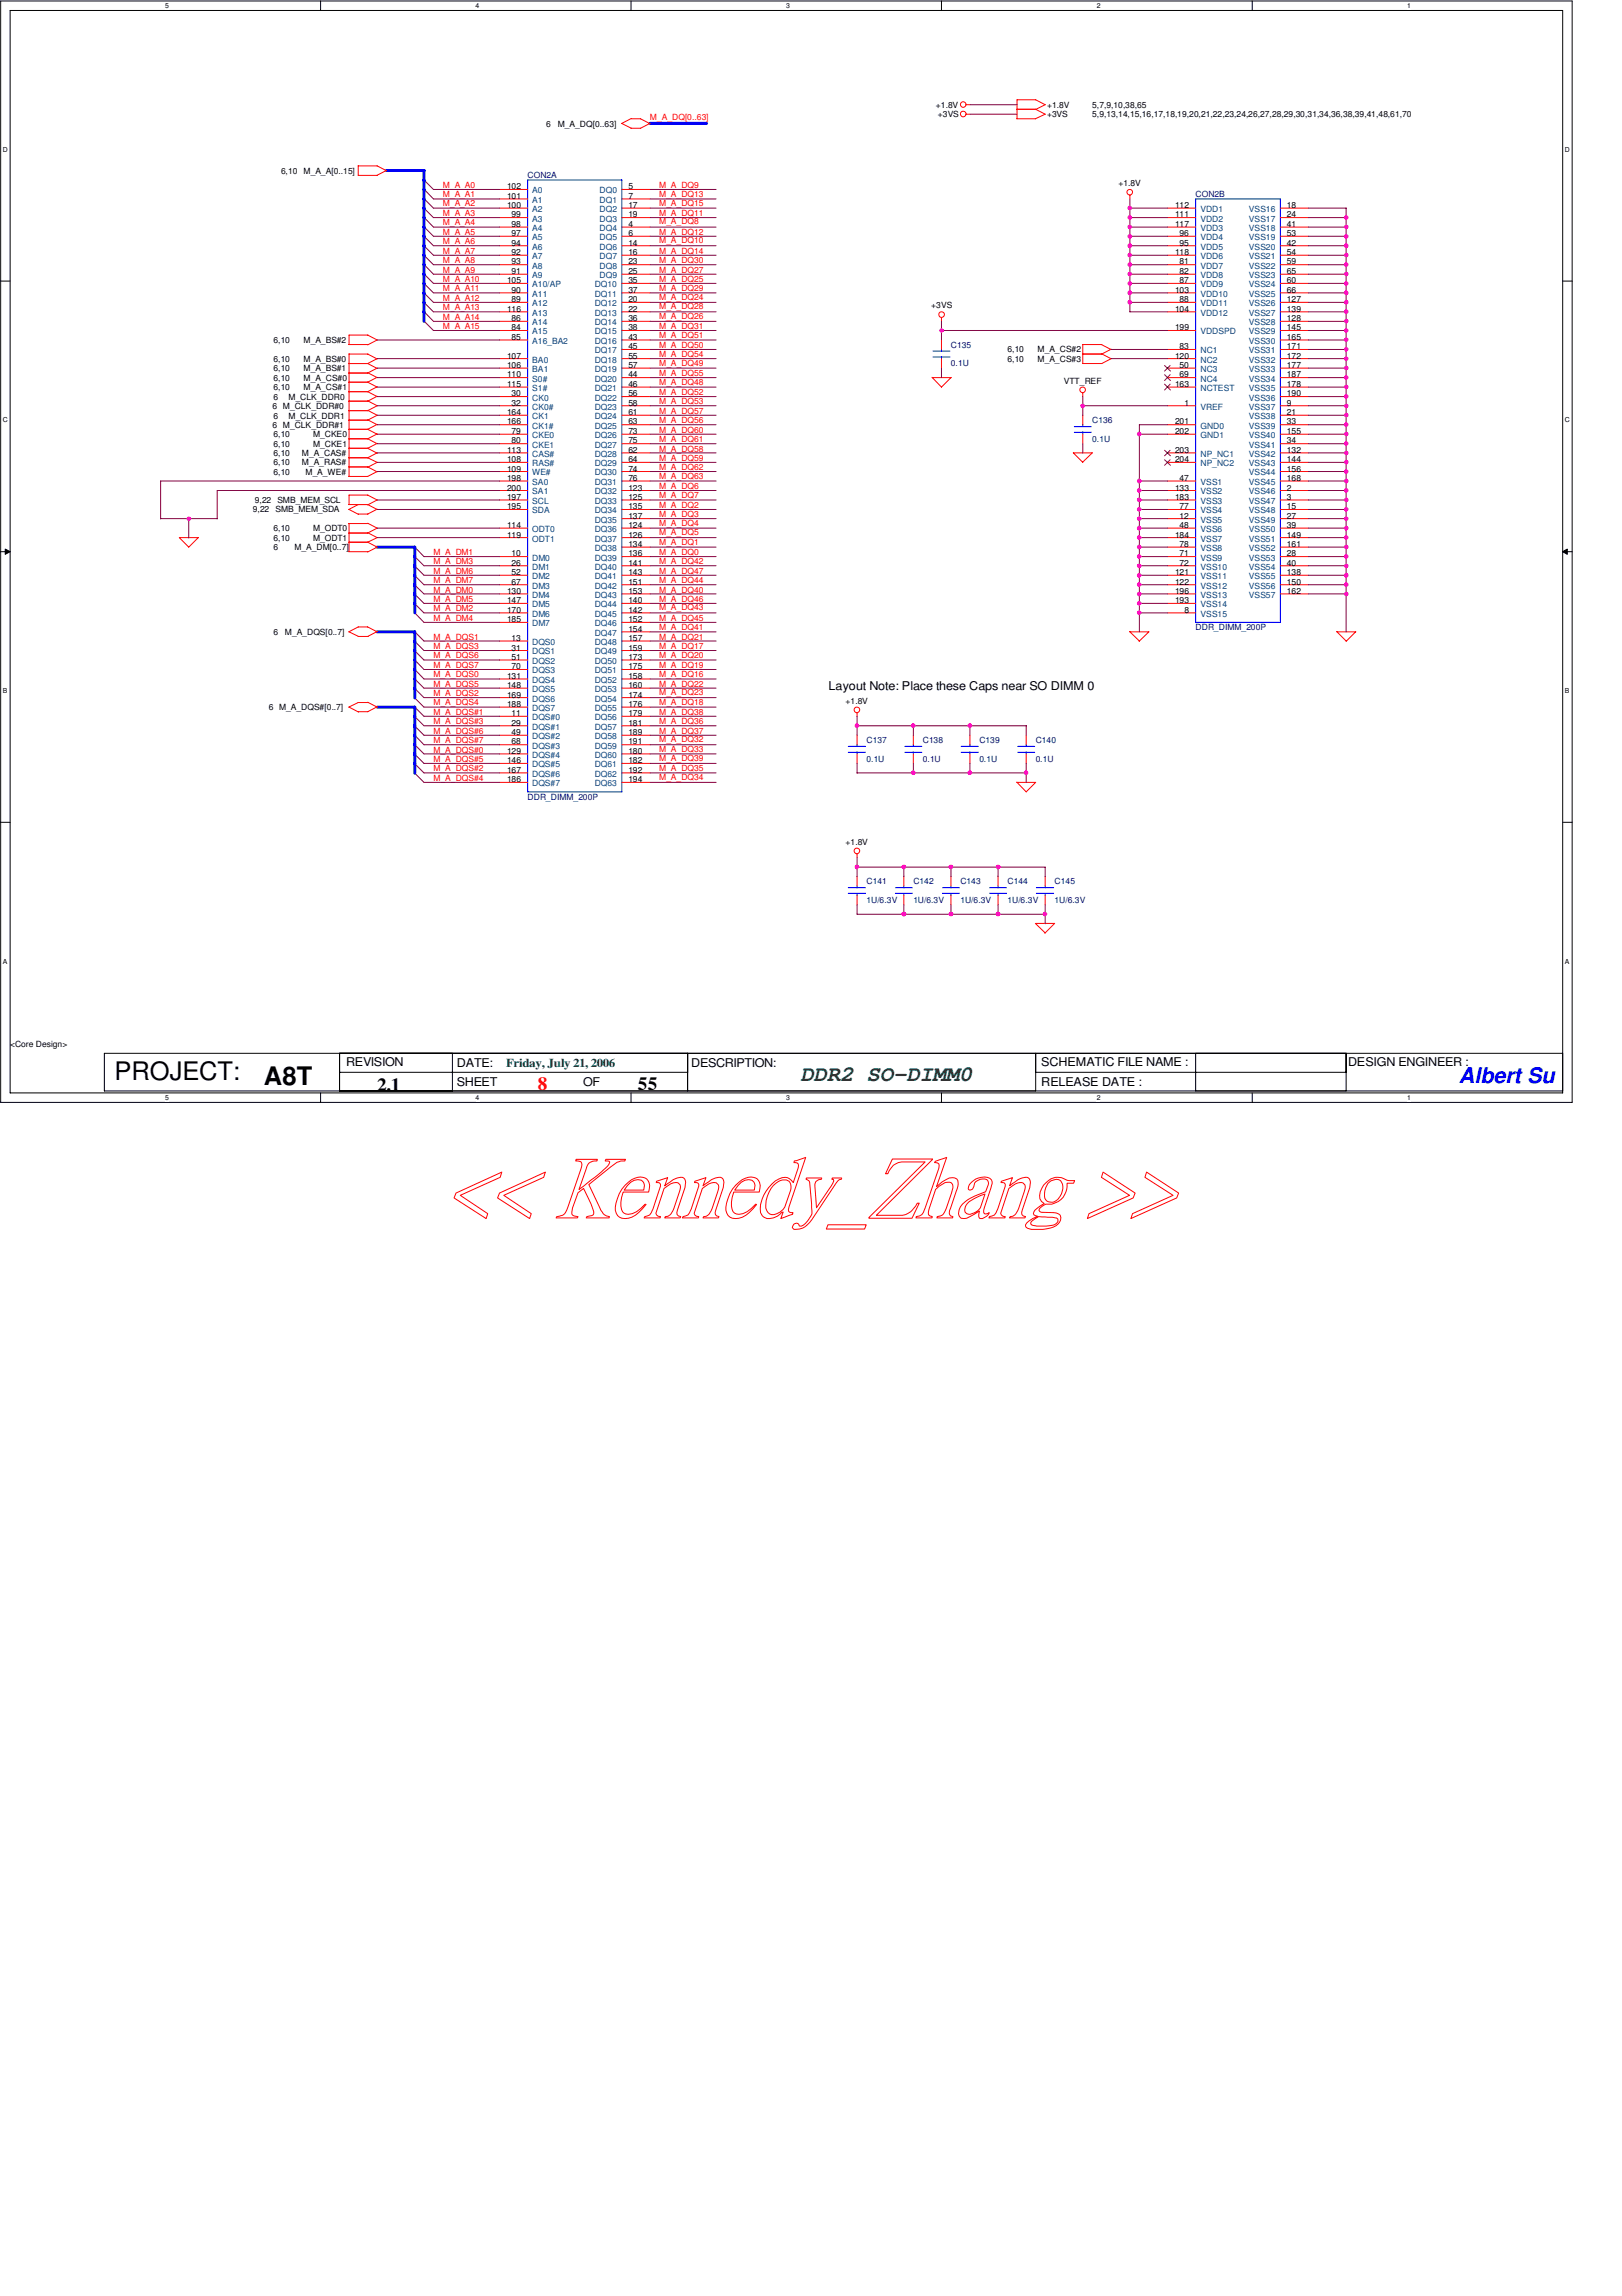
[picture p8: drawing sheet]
<svg xmlns="http://www.w3.org/2000/svg" width="210mm" height="297mm" viewBox="0 0 210 297" stroke-linecap="round" stroke-linejoin="round" font-family="sans-serif">
<defs><g id="words">
<g font-size="3.3">
<text x="14.8" y="139.7">PROJECT:</text>
<text x="34.2" y="140.3">A8T</text>
</g>
<text font-size="2.8" fill="#008000" x="103.6" y="139.9">DDR2 SO-DIMM0</text>
<text font-size="2.8" fill="#00f" x="188.8" y="140.1">Albert Su</text>
<g font-size="2.4">
<text x="48.8" y="141.2">2.1</text>
<text x="82.5" y="141.1">55</text>
</g>
<text font-size="2.4" fill="#f00" x="69.6" y="141.1">8</text>
<g font-size="1.6">
<text x="107.2" y="89.2">Layout Note: Place these Caps near SO DIMM 0</text>
<text x="44.8" y="138">REVISION</text>
<text x="134.7" y="138">SCHEMATIC FILE NAME :</text>
<text x="174.5" y="138">DESIGN ENGINEER :</text>
<text x="59.1" y="140.5">SHEET</text>
<text x="59.1" y="138">DATE:</text>
<text x="75.5" y="140.5">OF</text>
<text x="89.5" y="138">DESCRIPTION:</text>
<text x="134.7" y="140.5">RELEASE DATE :</text>
</g>
<text font-size="1.6" fill="#008000" x="65.5" y="138">Friday, July 21, 2006</text>
<g font-size="1.1">
<text x="70.7" y="16.4">6</text>
<text x="72.2" y="16.4">M_A_DQ[0..63]</text>
<text x="121.1" y="13.9">+1.8V</text>
<text x="121.4" y="15.2">+3VS</text>
<text x="135.5" y="13.9">+1.8V</text>
<text x="135.5" y="15.2">+3VS</text>
<text x="141.4" y="13.9">5,7,9,10,38,65</text>
<text x="141.4" y="15.2">5,9,13,14,15,16,17,18,19,20,21,22,23,24,26,27,28,29,30,31,34,36,38,39,41,48,61,70</text>
<text x="36.4" y="22.5">6,10</text>
<text x="39.3" y="22.5">M_A_A[0..15]</text>
<text x="65.6" y="24.5">102</text>
<text x="65.6" y="25.7">101</text>
<text x="65.6" y="26.9">100</text>
<text x="66.2" y="28.1">99</text>
<text x="66.2" y="29.3">98</text>
<text x="81.3" y="24.5">5</text>
<text x="81.3" y="25.7">7</text>
<text x="81.3" y="26.9">17</text>
<text x="81.3" y="28.1">19</text>
<text x="81.3" y="29.3">4</text>
<text x="144.7" y="24">+1.8V</text>
<text x="152.1" y="26.9">112</text>
<text x="152.1" y="28.1">111</text>
<text x="152.1" y="29.3">117</text>
<text x="166.5" y="26.9">18</text>
<text x="166.5" y="28.1">24</text>
<text x="166.5" y="29.3">41</text>
<text x="66.2" y="30.6">97</text>
<text x="66.2" y="31.8">94</text>
<text x="66.2" y="33">92</text>
<text x="66.2" y="34.2">93</text>
<text x="66.2" y="35.4">91</text>
<text x="81.3" y="30.6">6</text>
<text x="81.3" y="31.8">14</text>
<text x="81.3" y="33">16</text>
<text x="81.3" y="34.2">23</text>
<text x="81.3" y="35.4">25</text>
<text x="152.1" y="33">118</text>
<text x="152.7" y="30.6">96</text>
<text x="152.7" y="31.8">95</text>
<text x="152.7" y="34.2">81</text>
<text x="152.7" y="35.4">82</text>
<text x="166.5" y="30.6">53</text>
<text x="166.5" y="31.8">42</text>
<text x="166.5" y="33">54</text>
<text x="166.5" y="34.2">59</text>
<text x="166.5" y="35.4">65</text>
<text x="65.6" y="36.7">105</text>
<text x="65.6" y="40.3">116</text>
<text x="66.2" y="37.9">90</text>
<text x="66.2" y="39.1">89</text>
<text x="66.2" y="41.5">86</text>
<text x="81.3" y="36.7">35</text>
<text x="81.3" y="37.9">37</text>
<text x="81.3" y="39.1">20</text>
<text x="81.3" y="40.3">22</text>
<text x="81.3" y="41.5">36</text>
<text x="120.5" y="39.9">+3VS</text>
<text x="152.1" y="37.9">103</text>
<text x="152.1" y="40.3">104</text>
<text x="152.7" y="36.7">87</text>
<text x="152.7" y="39.1">88</text>
<text x="166.5" y="36.7">60</text>
<text x="166.5" y="37.9">66</text>
<text x="166.5" y="39.1">127</text>
<text x="166.5" y="40.3">139</text>
<text x="166.5" y="41.5">128</text>
<text x="35.4" y="44.4">6,10</text>
<text x="35.4" y="46.8">6,10</text>
<text x="39.3" y="44.4">M_A_BS#2</text>
<text x="39.3" y="46.8">M_A_BS#0</text>
<text x="65.6" y="46.4">107</text>
<text x="65.6" y="47.6">106</text>
<text x="66.2" y="42.8">84</text>
<text x="66.2" y="43.9">85</text>
<text x="81.3" y="42.8">38</text>
<text x="81.3" y="43.9">43</text>
<text x="81.3" y="45.2">45</text>
<text x="81.3" y="46.4">55</text>
<text x="81.3" y="47.6">57</text>
<text x="130.4" y="46.8">6,10</text>
<text x="130.4" y="45.6">6,10</text>
<text x="134.3" y="46.8">M_A_CS#3</text>
<text x="134.3" y="45.6">M_A_CS#2</text>
<text x="152.1" y="42.8">199</text>
<text x="152.1" y="46.4">120</text>
<text x="152.7" y="45.2">83</text>
<text x="152.7" y="47.6">50</text>
<text x="166.5" y="42.8">145</text>
<text x="166.5" y="43.9">165</text>
<text x="166.5" y="45.2">171</text>
<text x="166.5" y="46.4">172</text>
<text x="166.5" y="47.6">177</text>
<text x="35.3" y="52.9">6 M_CLK_DDR#0</text>
<text x="35.4" y="49.3">6,10</text>
<text x="35.4" y="50.5">6,10</text>
<text x="35.4" y="51.7">6</text>
<text x="35.4" y="48">6,10</text>
<text x="37.3" y="51.7">M_CLK_DDR0</text>
<text x="39.3" y="49.3">M_A_CS#0</text>
<text x="39.3" y="50.5">M_A_CS#1</text>
<text x="39.3" y="48">M_A_BS#1</text>
<text x="65.6" y="48.8">110</text>
<text x="65.6" y="50">115</text>
<text x="65.6" y="53.7">164</text>
<text x="66.2" y="51.3">30</text>
<text x="66.2" y="52.5">32</text>
<text x="81.3" y="48.8">44</text>
<text x="81.3" y="50">46</text>
<text x="81.3" y="51.3">56</text>
<text x="81.3" y="52.5">58</text>
<text x="81.3" y="53.7">61</text>
<text x="137.7" y="49.6">VTT_REF</text>
<text x="152.1" y="50">163</text>
<text x="152.7" y="48.8">69</text>
<text x="153.3" y="52.5">1</text>
<text x="166.5" y="48.8">187</text>
<text x="166.5" y="50">178</text>
<text x="166.5" y="51.3">190</text>
<text x="166.5" y="52.5">9</text>
<text x="166.5" y="53.7">21</text>
<text x="35.3" y="55.4">6 M_CLK_DDR#1</text>
<text x="35.4" y="54.1">6</text>
<text x="35.4" y="59">6,10</text>
<text x="35.4" y="57.8">6,10</text>
<text x="35.4" y="56.6">6,10</text>
<text x="37.3" y="54.1">M_CLK_DDR1</text>
<text x="39.1" y="59">M_A_CAS#</text>
<text x="40.5" y="57.8">M_CKE1</text>
<text x="40.5" y="56.6">M_CKE0</text>
<text x="65.6" y="54.9">166</text>
<text x="65.6" y="58.6">113</text>
<text x="65.6" y="59.8">108</text>
<text x="66.2" y="56.1">79</text>
<text x="66.2" y="57.4">80</text>
<text x="81.3" y="54.9">63</text>
<text x="81.3" y="56.1">73</text>
<text x="81.3" y="57.4">75</text>
<text x="81.3" y="58.6">62</text>
<text x="81.3" y="59.8">64</text>
<text x="152.1" y="54.9">201</text>
<text x="152.1" y="56.1">202</text>
<text x="152.1" y="58.6">203</text>
<text x="152.1" y="59.8">204</text>
<text x="166.5" y="54.9">33</text>
<text x="166.5" y="56.1">155</text>
<text x="166.5" y="57.4">34</text>
<text x="166.5" y="58.6">132</text>
<text x="166.5" y="59.8">144</text>
<text x="33" y="65.1">9,22</text>
<text x="35.4" y="60.2">6,10</text>
<text x="35.4" y="61.4">6,10</text>
<text x="35.9" y="65.1">SMB_MEM_SCL</text>
<text x="39.1" y="60.2">M_A_RAS#</text>
<text x="39.5" y="61.4">M_A_WE#</text>
<text x="65.6" y="61">109</text>
<text x="65.6" y="62.2">198</text>
<text x="65.6" y="63.5">200</text>
<text x="65.6" y="64.6">197</text>
<text x="65.6" y="65.9">195</text>
<text x="81.3" y="61">74</text>
<text x="81.3" y="62.2">76</text>
<text x="81.3" y="63.5">123</text>
<text x="81.3" y="64.6">125</text>
<text x="81.3" y="65.9">135</text>
<text x="152.1" y="63.5">133</text>
<text x="152.1" y="64.6">183</text>
<text x="152.7" y="62.2">47</text>
<text x="152.7" y="65.9">77</text>
<text x="166.5" y="61">156</text>
<text x="166.5" y="62.2">168</text>
<text x="166.5" y="63.5">2</text>
<text x="166.5" y="64.6">3</text>
<text x="166.5" y="65.9">15</text>
<text x="32.7" y="66.3">9,22</text>
<text x="35.4" y="71.2">6</text>
<text x="35.4" y="70">6,10</text>
<text x="35.4" y="68.7">6,10</text>
<text x="35.6" y="66.3">SMB_MEM_SDA</text>
<text x="38.1" y="71.2">M_A_DM[0..7]</text>
<text x="40.5" y="70">M_ODT1</text>
<text x="40.5" y="68.7">M_ODT0</text>
<text x="65.6" y="68.3">114</text>
<text x="65.6" y="69.6">119</text>
<text x="66.2" y="72">10</text>
<text x="81.3" y="67.1">137</text>
<text x="81.3" y="68.3">124</text>
<text x="81.3" y="69.6">126</text>
<text x="81.3" y="70.7">134</text>
<text x="81.3" y="72">136</text>
<text x="152.1" y="69.6">184</text>
<text x="152.7" y="67.1">12</text>
<text x="152.7" y="68.3">48</text>
<text x="152.7" y="70.7">78</text>
<text x="152.7" y="72">71</text>
<text x="166.5" y="67.1">27</text>
<text x="166.5" y="68.3">39</text>
<text x="166.5" y="69.6">149</text>
<text x="166.5" y="70.7">161</text>
<text x="166.5" y="72">28</text>
<text x="65.6" y="76.8">130</text>
<text x="66.2" y="73.2">26</text>
<text x="66.2" y="74.4">52</text>
<text x="66.2" y="75.6">67</text>
<text x="81.3" y="73.2">141</text>
<text x="81.3" y="74.4">143</text>
<text x="81.3" y="75.6">151</text>
<text x="81.3" y="76.8">153</text>
<text x="152.1" y="74.4">121</text>
<text x="152.1" y="75.6">122</text>
<text x="152.1" y="76.8">196</text>
<text x="152.7" y="73.2">72</text>
<text x="166.5" y="73.2">40</text>
<text x="166.5" y="74.4">138</text>
<text x="166.5" y="75.6">150</text>
<text x="166.5" y="76.8">162</text>
<text x="35.4" y="82.1">6</text>
<text x="36.9" y="82.1">M_A_DQS[0..7]</text>
<text x="65.6" y="78.1">147</text>
<text x="65.6" y="79.2">170</text>
<text x="65.6" y="80.5">185</text>
<text x="66.2" y="82.9">13</text>
<text x="81.3" y="78.1">140</text>
<text x="81.3" y="79.2">142</text>
<text x="81.3" y="80.5">152</text>
<text x="81.3" y="81.7">154</text>
<text x="81.3" y="82.9">157</text>
<text x="152.1" y="78.1">193</text>
<text x="153.3" y="79.2">8</text>
<text x="65.6" y="87.8">131</text>
<text x="65.6" y="89">148</text>
<text x="66.2" y="84.2">31</text>
<text x="66.2" y="85.3">51</text>
<text x="66.2" y="86.6">70</text>
<text x="81.3" y="84.2">159</text>
<text x="81.3" y="85.3">173</text>
<text x="81.3" y="86.6">175</text>
<text x="81.3" y="87.8">158</text>
<text x="81.3" y="89">160</text>
<text x="34.8" y="91.9">6 M_A_DQS#[0..7]</text>
<text x="65.6" y="90.3">169</text>
<text x="65.6" y="91.4">188</text>
<text x="66.2" y="92.7">11</text>
<text x="66.2" y="93.9">29</text>
<text x="66.2" y="95.1">49</text>
<text x="81.3" y="90.3">174</text>
<text x="81.3" y="91.4">176</text>
<text x="81.3" y="92.7">179</text>
<text x="81.3" y="93.9">181</text>
<text x="81.3" y="95.1">189</text>
<text x="109.4" y="91">+1.8V</text>
<text x="65.6" y="97.5">129</text>
<text x="65.6" y="98.8">146</text>
<text x="65.6" y="100">167</text>
<text x="65.6" y="101.2">186</text>
<text x="66.2" y="96.3">68</text>
<text x="81.3" y="96.3">191</text>
<text x="81.3" y="97.5">180</text>
<text x="81.3" y="98.8">182</text>
<text x="81.3" y="100">192</text>
<text x="81.3" y="101.2">194</text>
<text x="109.4" y="109.3">+1.8V</text>
<text x="1.3" y="135.5">&lt;Core Design&gt;</text>
</g>
<g font-size="1.1" fill="#f00">
<text x="84.1" y="15.5">M_A_DQ[0..63]</text>
<text x="57.3" y="24.3">M_A_A0</text>
<text x="57.3" y="25.5">M_A_A1</text>
<text x="57.3" y="26.7">M_A_A2</text>
<text x="57.3" y="27.9">M_A_A3</text>
<text x="57.3" y="29.2">M_A_A4</text>
<text x="85.3" y="26.7">M_A_DQ15</text>
<text x="85.3" y="27.9">M_A_DQ11</text>
<text x="85.3" y="24.3">M_A_DQ9</text>
<text x="85.3" y="29">M_A_DQ8</text>
<text x="85.3" y="25.5">M_A_DQ13</text>
<text x="57.3" y="30.4">M_A_A5</text>
<text x="57.3" y="31.6">M_A_A6</text>
<text x="57.3" y="32.8">M_A_A7</text>
<text x="57.3" y="34">M_A_A8</text>
<text x="57.3" y="35.3">M_A_A9</text>
<text x="85.3" y="30.4">M_A_DQ12</text>
<text x="85.3" y="34">M_A_DQ30</text>
<text x="85.3" y="32.8">M_A_DQ14</text>
<text x="85.3" y="31.5">M_A_DQ10</text>
<text x="85.3" y="35.3">M_A_DQ27</text>
<text x="57.3" y="36.5">M_A_A10</text>
<text x="57.3" y="37.7">M_A_A11</text>
<text x="57.3" y="38.9">M_A_A12</text>
<text x="57.3" y="40.1">M_A_A13</text>
<text x="57.3" y="41.4">M_A_A14</text>
<text x="85.3" y="40">M_A_DQ28</text>
<text x="85.3" y="38.8">M_A_DQ24</text>
<text x="85.3" y="37.7">M_A_DQ29</text>
<text x="85.3" y="36.5">M_A_DQ25</text>
<text x="85.3" y="41.2">M_A_DQ26</text>
<text x="57.3" y="42.6">M_A_A15</text>
<text x="85.3" y="43.8">M_A_DQ51</text>
<text x="85.3" y="47.4">M_A_DQ49</text>
<text x="85.3" y="42.6">M_A_DQ31</text>
<text x="85.3" y="46.2">M_A_DQ54</text>
<text x="85.3" y="45">M_A_DQ50</text>
<text x="85.3" y="53.5">M_A_DQ57</text>
<text x="85.3" y="48.6">M_A_DQ55</text>
<text x="85.3" y="52.3">M_A_DQ53</text>
<text x="85.3" y="51.1">M_A_DQ52</text>
<text x="85.3" y="49.9">M_A_DQ48</text>
<text x="85.3" y="54.7">M_A_DQ56</text>
<text x="85.3" y="59.6">M_A_DQ59</text>
<text x="85.3" y="58.4">M_A_DQ58</text>
<text x="85.3" y="57.2">M_A_DQ61</text>
<text x="85.3" y="56">M_A_DQ60</text>
<text x="85.3" y="63.2">M_A_DQ6</text>
<text x="85.3" y="60.8">M_A_DQ62</text>
<text x="85.3" y="64.5">M_A_DQ7</text>
<text x="85.3" y="62">M_A_DQ63</text>
<text x="85.3" y="65.7">M_A_DQ2</text>
<text x="56.1" y="71.8">M_A_DM1</text>
<text x="85.3" y="71.8">M_A_DQ0</text>
<text x="85.3" y="66.9">M_A_DQ3</text>
<text x="85.3" y="70.6">M_A_DQ1</text>
<text x="85.3" y="68">M_A_DQ4</text>
<text x="85.3" y="69.2">M_A_DQ5</text>
<text x="56.1" y="73">M_A_DM3</text>
<text x="56.1" y="75.4">M_A_DM7</text>
<text x="56.1" y="77.9">M_A_DM5</text>
<text x="56.1" y="74.2">M_A_DM6</text>
<text x="56.1" y="76.7">M_A_DM0</text>
<text x="85.3" y="74.2">M_A_DQ47</text>
<text x="85.3" y="73">M_A_DQ42</text>
<text x="85.3" y="77.9">M_A_DQ46</text>
<text x="85.3" y="76.7">M_A_DQ40</text>
<text x="85.3" y="75.4">M_A_DQ44</text>
<text x="56.1" y="79.1">M_A_DM2</text>
<text x="56.1" y="82.8">M_A_DQS1</text>
<text x="56.1" y="80.3">M_A_DM4</text>
<text x="56.1" y="83.9">M_A_DQS3</text>
<text x="85.3" y="80.3">M_A_DQ45</text>
<text x="85.3" y="79">M_A_DQ43</text>
<text x="85.3" y="82.8">M_A_DQ21</text>
<text x="85.3" y="83.9">M_A_DQ17</text>
<text x="85.3" y="81.5">M_A_DQ41</text>
<text x="56.1" y="86.4">M_A_DQS7</text>
<text x="56.1" y="85.2">M_A_DQS6</text>
<text x="56.1" y="88.9">M_A_DQS5</text>
<text x="56.1" y="87.6">M_A_DQS0</text>
<text x="85.3" y="87.6">M_A_DQ16</text>
<text x="85.3" y="86.4">M_A_DQ19</text>
<text x="85.3" y="89.9">M_A_DQ23</text>
<text x="85.3" y="85.2">M_A_DQ20</text>
<text x="85.3" y="88.9">M_A_DQ22</text>
<text x="56.1" y="93.7">M_A_DQS#3</text>
<text x="56.1" y="92.5">M_A_DQS#1</text>
<text x="56.1" y="91.3">M_A_DQS4</text>
<text x="56.1" y="90">M_A_DQS2</text>
<text x="56.1" y="94.9">M_A_DQS#6</text>
<text x="85.3" y="92.5">M_A_DQ38</text>
<text x="85.3" y="93.7">M_A_DQ36</text>
<text x="85.3" y="94.9">M_A_DQ37</text>
<text x="85.3" y="91.3">M_A_DQ18</text>
<text x="56.1" y="98.6">M_A_DQS#5</text>
<text x="56.1" y="97.4">M_A_DQS#0</text>
<text x="56.1" y="101">M_A_DQS#4</text>
<text x="56.1" y="96.1">M_A_DQS#7</text>
<text x="56.1" y="99.8">M_A_DQS#2</text>
<text x="85.3" y="100.9">M_A_DQ34</text>
<text x="85.3" y="98.5">M_A_DQ39</text>
<text x="85.3" y="99.8">M_A_DQ35</text>
<text x="85.3" y="97.2">M_A_DQ33</text>
<text x="85.3" y="96">M_A_DQ32</text>
</g>
<g font-size="1.1" fill="#000080">
<text x="68.3" y="23.1">CON2A</text>
<text x="154.7" y="25.5">CON2B</text>
<text x="123.1" y="45">C135</text>
<text x="123.1" y="47.4">0.1U</text>
<text x="141.4" y="54.7">C136</text>
<text x="141.4" y="57.2">0.1U</text>
<text x="154.7" y="81.5">DDR_DIMM_200P</text>
<text x="112.1" y="96.1">C137</text>
<text x="112.1" y="98.6">0.1U</text>
<text x="119.4" y="96.1">C138</text>
<text x="119.4" y="98.6">0.1U</text>
<text x="126.7" y="96.1">C139</text>
<text x="126.7" y="98.6">0.1U</text>
<text x="134" y="96.1">C140</text>
<text x="134" y="98.6">0.1U</text>
<text x="68.3" y="103.5">DDR_DIMM_200P</text>
<text x="112.1" y="114.4">C141</text>
<text x="112.1" y="116.8">1U/6.3V</text>
<text x="118.2" y="114.4">C142</text>
<text x="118.2" y="116.8">1U/6.3V</text>
<text x="124.3" y="114.4">C143</text>
<text x="124.3" y="116.8">1U/6.3V</text>
<text x="130.4" y="114.4">C144</text>
<text x="130.4" y="116.8">1U/6.3V</text>
<text x="136.5" y="114.4">C145</text>
<text x="136.5" y="116.8">1U/6.3V</text>
</g>
<g font-size="1.1" fill="#004080">
<text x="68.9" y="25">A0</text>
<text x="68.9" y="26.2">A1</text>
<text x="68.9" y="27.4">A2</text>
<text x="68.9" y="28.7">A3</text>
<text x="68.9" y="29.9">A4</text>
<text x="77.6" y="25">DQ0</text>
<text x="77.6" y="26.2">DQ1</text>
<text x="77.6" y="27.4">DQ2</text>
<text x="77.6" y="28.7">DQ3</text>
<text x="77.6" y="29.9">DQ4</text>
<text x="155.4" y="27.4">VDD1</text>
<text x="155.4" y="28.7">VDD2</text>
<text x="155.4" y="29.9">VDD3</text>
<text x="161.6" y="27.4">VSS16</text>
<text x="161.6" y="28.7">VSS17</text>
<text x="161.6" y="29.9">VSS18</text>
<text x="68.9" y="31.1">A5</text>
<text x="68.9" y="32.3">A6</text>
<text x="68.9" y="33.5">A7</text>
<text x="68.9" y="34.8">A8</text>
<text x="68.9" y="36">A9</text>
<text x="77.6" y="31.1">DQ5</text>
<text x="77.6" y="32.3">DQ6</text>
<text x="77.6" y="33.5">DQ7</text>
<text x="77.6" y="34.8">DQ8</text>
<text x="77.6" y="36">DQ9</text>
<text x="155.4" y="31.1">VDD4</text>
<text x="155.4" y="32.3">VDD5</text>
<text x="155.4" y="33.5">VDD6</text>
<text x="155.4" y="34.8">VDD7</text>
<text x="155.4" y="36">VDD8</text>
<text x="161.6" y="31.1">VSS19</text>
<text x="161.6" y="32.3">VSS20</text>
<text x="161.6" y="33.5">VSS21</text>
<text x="161.6" y="34.8">VSS22</text>
<text x="161.6" y="36">VSS23</text>
<text x="68.9" y="37.2">A10/AP</text>
<text x="68.9" y="38.4">A11</text>
<text x="68.9" y="39.6">A12</text>
<text x="68.9" y="40.9">A13</text>
<text x="77" y="37.2">DQ10</text>
<text x="77" y="38.4">DQ11</text>
<text x="77" y="39.6">DQ12</text>
<text x="77" y="40.9">DQ13</text>
<text x="155.4" y="37.2">VDD9</text>
<text x="155.4" y="38.4">VDD10</text>
<text x="155.4" y="39.6">VDD11</text>
<text x="155.4" y="40.9">VDD12</text>
<text x="161.6" y="37.2">VSS24</text>
<text x="161.6" y="38.4">VSS25</text>
<text x="161.6" y="39.6">VSS26</text>
<text x="161.6" y="40.9">VSS27</text>
<text x="68.9" y="42.1">A14</text>
<text x="68.9" y="43.3">A15</text>
<text x="68.9" y="46.9">BA0</text>
<text x="68.9" y="44.5">A16_BA2</text>
<text x="77" y="42.1">DQ14</text>
<text x="77" y="43.3">DQ15</text>
<text x="77" y="44.5">DQ16</text>
<text x="77" y="45.7">DQ17</text>
<text x="77" y="46.9">DQ18</text>
<text x="155.4" y="43.3">VDDSPD</text>
<text x="155.4" y="45.7">NC1</text>
<text x="155.4" y="46.9">NC2</text>
<text x="161.6" y="42.1">VSS28</text>
<text x="161.6" y="43.3">VSS29</text>
<text x="161.6" y="44.5">VSS30</text>
<text x="161.6" y="45.7">VSS31</text>
<text x="161.6" y="46.9">VSS32</text>
<text x="68.9" y="48.1">BA1</text>
<text x="68.9" y="49.4">S0#</text>
<text x="68.9" y="50.6">S1#</text>
<text x="68.9" y="51.8">CK0</text>
<text x="68.9" y="53">CK0#</text>
<text x="77" y="48.1">DQ19</text>
<text x="77" y="49.4">DQ20</text>
<text x="77" y="50.6">DQ21</text>
<text x="77" y="51.8">DQ22</text>
<text x="77" y="53">DQ23</text>
<text x="155.4" y="48.1">NC3</text>
<text x="155.4" y="49.4">NC4</text>
<text x="155.4" y="50.6">NCTEST</text>
<text x="155.4" y="53">VREF</text>
<text x="161.6" y="48.1">VSS33</text>
<text x="161.6" y="49.4">VSS34</text>
<text x="161.6" y="50.6">VSS35</text>
<text x="161.6" y="51.8">VSS36</text>
<text x="161.6" y="53">VSS37</text>
<text x="68.9" y="54.2">CK1</text>
<text x="68.9" y="55.5">CK1#</text>
<text x="68.9" y="56.7">CKE0</text>
<text x="68.9" y="57.9">CKE1</text>
<text x="68.9" y="59.1">CAS#</text>
<text x="77" y="54.2">DQ24</text>
<text x="77" y="55.5">DQ25</text>
<text x="77" y="56.7">DQ26</text>
<text x="77" y="57.9">DQ27</text>
<text x="77" y="59.1">DQ28</text>
<text x="155.4" y="55.5">GND0</text>
<text x="155.4" y="56.7">GND1</text>
<text x="155.4" y="59.1">NP_NC1</text>
<text x="161.6" y="54.2">VSS38</text>
<text x="161.6" y="55.5">VSS39</text>
<text x="161.6" y="56.7">VSS40</text>
<text x="161.6" y="57.9">VSS41</text>
<text x="161.6" y="59.1">VSS42</text>
<text x="68.9" y="60.3">RAS#</text>
<text x="68.9" y="61.5">WE#</text>
<text x="68.9" y="62.7">SA0</text>
<text x="68.9" y="64">SA1</text>
<text x="68.9" y="65.2">SCL</text>
<text x="77" y="60.3">DQ29</text>
<text x="77" y="61.5">DQ30</text>
<text x="77" y="62.7">DQ31</text>
<text x="77" y="64">DQ32</text>
<text x="77" y="65.2">DQ33</text>
<text x="155.4" y="62.7">VSS1</text>
<text x="155.4" y="64">VSS2</text>
<text x="155.4" y="65.2">VSS3</text>
<text x="155.4" y="60.3">NP_NC2</text>
<text x="161.6" y="60.3">VSS43</text>
<text x="161.6" y="61.5">VSS44</text>
<text x="161.6" y="62.7">VSS45</text>
<text x="161.6" y="64">VSS46</text>
<text x="161.6" y="65.2">VSS47</text>
<text x="68.9" y="66.4">SDA</text>
<text x="68.9" y="68.8">ODT0</text>
<text x="68.9" y="70.1">ODT1</text>
<text x="77" y="66.4">DQ34</text>
<text x="77" y="67.6">DQ35</text>
<text x="77" y="68.8">DQ36</text>
<text x="77" y="70.1">DQ37</text>
<text x="77" y="71.3">DQ38</text>
<text x="155.4" y="66.4">VSS4</text>
<text x="155.4" y="67.6">VSS5</text>
<text x="155.4" y="68.8">VSS6</text>
<text x="155.4" y="70.1">VSS7</text>
<text x="155.4" y="71.3">VSS8</text>
<text x="161.6" y="66.4">VSS48</text>
<text x="161.6" y="67.6">VSS49</text>
<text x="161.6" y="68.8">VSS50</text>
<text x="161.6" y="70.1">VSS51</text>
<text x="161.6" y="71.3">VSS52</text>
<text x="68.9" y="72.5">DM0</text>
<text x="68.9" y="73.7">DM1</text>
<text x="68.9" y="74.9">DM2</text>
<text x="68.9" y="76.2">DM3</text>
<text x="68.9" y="77.3">DM4</text>
<text x="77" y="72.5">DQ39</text>
<text x="77" y="73.7">DQ40</text>
<text x="77" y="74.9">DQ41</text>
<text x="77" y="76.2">DQ42</text>
<text x="77" y="77.3">DQ43</text>
<text x="155.4" y="72.5">VSS9</text>
<text x="155.4" y="73.7">VSS10</text>
<text x="155.4" y="74.9">VSS11</text>
<text x="155.4" y="76.2">VSS12</text>
<text x="155.4" y="77.3">VSS13</text>
<text x="161.6" y="72.5">VSS53</text>
<text x="161.6" y="73.7">VSS54</text>
<text x="161.6" y="74.9">VSS55</text>
<text x="161.6" y="76.2">VSS56</text>
<text x="161.6" y="77.3">VSS57</text>
<text x="68.9" y="78.6">DM5</text>
<text x="68.9" y="79.8">DM6</text>
<text x="68.9" y="81">DM7</text>
<text x="68.9" y="83.4">DQS0</text>
<text x="77" y="78.6">DQ44</text>
<text x="77" y="79.8">DQ45</text>
<text x="77" y="81">DQ46</text>
<text x="77" y="82.3">DQ47</text>
<text x="77" y="83.4">DQ48</text>
<text x="155.4" y="78.6">VSS14</text>
<text x="155.4" y="79.8">VSS15</text>
<text x="68.9" y="84.7">DQS1</text>
<text x="68.9" y="85.9">DQS2</text>
<text x="68.9" y="87.1">DQS3</text>
<text x="68.9" y="88.3">DQS4</text>
<text x="68.9" y="89.5">DQS5</text>
<text x="77" y="84.7">DQ49</text>
<text x="77" y="85.9">DQ50</text>
<text x="77" y="87.1">DQ51</text>
<text x="77" y="88.3">DQ52</text>
<text x="77" y="89.5">DQ53</text>
<text x="68.9" y="90.8">DQS6</text>
<text x="68.9" y="92">DQS7</text>
<text x="68.9" y="93.2">DQS#0</text>
<text x="68.9" y="94.4">DQS#1</text>
<text x="68.9" y="95.6">DQS#2</text>
<text x="77" y="90.8">DQ54</text>
<text x="77" y="92">DQ55</text>
<text x="77" y="93.2">DQ56</text>
<text x="77" y="94.4">DQ57</text>
<text x="77" y="95.6">DQ58</text>
<text x="68.9" y="96.9">DQS#3</text>
<text x="68.9" y="98">DQS#4</text>
<text x="68.9" y="99.3">DQS#5</text>
<text x="68.9" y="100.5">DQS#6</text>
<text x="68.9" y="101.7">DQS#7</text>
<text x="77" y="96.9">DQ59</text>
<text x="77" y="98">DQ60</text>
<text x="77" y="99.3">DQ61</text>
<text x="77" y="100.5">DQ62</text>
<text x="77" y="101.7">DQ63</text>
</g>
<g font-size=".9">
<text x="21.4" y="1">5</text>
<text x="61.6" y="1">4</text>
<text x="101.7" y="1">3</text>
<text x="141.9" y="1">2</text>
<text x="182.1" y="1">1</text>
<text x=".4" y="19.6">D</text>
<text x="202.5" y="19.6">D</text>
<text x=".4" y="54.7">C</text>
<text x="202.5" y="54.7">C</text>
<text x=".4" y="89.7">B</text>
<text x="202.5" y="89.7">B</text>
<text x=".4" y="124.7">A</text>
<text x="202.5" y="124.7">A</text>
<text x="21.4" y="142.3">5</text>
<text x="61.6" y="142.3">4</text>
<text x="101.7" y="142.3">3</text>
<text x="141.9" y="142.3">2</text>
<text x="182.1" y="142.3">1</text>
</g>
</g></defs>
<path d="M.1 .1h203.4v142.5h-203.4zM1.3 1.4h200.9v140h-200.9z" fill="none" stroke="#000" stroke-width=".13"/>
<g fill="#fff">
<path d="M21.4 .3h.5v.9h-.5z"/>
<path d="M21.4 141.5h.5v1h-.5z"/>
</g>
<path d="M41.5 .1v1.3M41.5 141.4v1.2" fill="none" stroke="#000" stroke-width=".13"/>
<g fill="#fff">
<path d="M61.6 .3h.5v.9h-.5z"/>
<path d="M61.6 141.5h.5v1h-.5z"/>
</g>
<path d="M81.7 .1v1.3M81.7 141.4v1.2" fill="none" stroke="#000" stroke-width=".13"/>
<g fill="#fff">
<path d="M101.7 .3h.5v.9h-.5z"/>
<path d="M101.7 141.5h.5v1h-.5z"/>
</g>
<path d="M121.8 .1v1.3M121.8 141.4v1.2" fill="none" stroke="#000" stroke-width=".13"/>
<g fill="#fff">
<path d="M141.9 .3h.5v.9h-.5z"/>
<path d="M141.9 141.5h.5v1h-.5z"/>
</g>
<path d="M162.1 .1v1.3M162.1 141.4v1.2" fill="none" stroke="#000" stroke-width=".13"/>
<g fill="#fff">
<path d="M182.1 .3h.5v.9h-.5z"/>
<path d="M182.1 141.5h.5v1h-.5z"/>
<path d="M.4 18.8h.6v1.1h-.6z"/>
<path d="M202.5 18.8h.7v1.1h-.7z"/>
<path d="M.4 53.8h.6v1.1h-.6z"/>
<path d="M202.5 53.8h.7v1.1h-.7z"/>
</g>
<path d="M.1 36.4h1.2M202.2 36.4h1.3" fill="none" stroke="#000" stroke-width=".13"/>
<g fill="#fff">
<path d="M.4 88.9h.6v1h-.6z"/>
<path d="M202.5 88.9h.6v1h-.6z"/>
</g>
<path d="M.1 71.4h1.2M.7 71l.6 .4-.6 .3zM202.2 71.4l.6-.4v.7zM202.2 71.4h1.3" fill="none" stroke="#000" stroke-width=".13"/>
<path d="M.7 71l.6 .4-.6 .3zM202.2 71.4l.6-.4v.7z" fill="#000"/>
<g fill="#fff">
<path d="M.4 123.9h.6v1h-.6z"/>
<path d="M202.5 123.9h.6v1h-.6z"/>
</g>
<path d="M.1 106.4h1.2M202.2 106.4h1.3M13.5 136.3h188.7v4.8h-188.7zM43.9 136.3v4.8M43.9 138.7h45.1M58.5 136.3v4.8M89 136.3v4.8M134 138.7h40.2M134 136.3v4.8M154.7 136.3v4.8M174.2 136.3v4.8" fill="none" stroke="#000" stroke-width=".13"/>
<g fill="none" stroke="#f00" stroke-width=".13">
<path d="M80.4 16l1.3 .6M81.7 15.3l-1.2 .7M81.7 15.4h1.2l1.2 .6M84.1 16l-1.2 .6h-1.2M125 13.5h.5M125 14.8h.5M131.6 15.4h2.4M131.6 14.1h2.4l1.3 .7-1.3 .6M134 14.2l1.3-.7-1.3-.6h-2.4v2.5M46.4 21.5h2.4l1.2 .6M46.4 21.4v1.3h2.4M50 22.1l-1.2 .6"/>
<path d="M64.6 26.9h3.7M64.6 28.2h3.7M64.6 29.4h3.7M64.6 30.6h3.7M64.6 31.8h3.7M64.6 33h3.7M64.6 34.2h3.7M64.6 35.5h3.7M64.6 36.7h3.7M64.6 37.9h3.7M64.6 39.1h3.7M64.6 24.5h3.7"/>
<path d="M64.6 25.7h3.7M80.5 26.9h3.6M80.5 28.2h3.6M80.5 29.4h3.6M80.5 30.6h3.6M80.5 31.8h3.6M80.5 33h3.6M80.5 34.2h3.6M80.5 35.5h3.6M80.5 36.7h3.6M80.5 37.9h3.6M80.5 39.1h3.6"/>
<path d="M80.5 24.5h3.6M80.5 25.7h3.6M146.2 25.2v.5M151.1 26.9h3.6M151.1 28.2h3.6M151.1 29.4h3.6M151.1 30.6h3.6M151.1 31.8h3.6M151.1 33h3.6M151.1 34.2h3.6M151.1 35.5h3.6M151.1 36.7h3.6"/>
<path d="M151.1 37.9h3.6M151.1 39.1h3.6M165.7 26.9h3.6M165.7 28.2h3.6M165.7 29.4h3.6M165.7 30.6h3.6M165.7 31.8h3.6M165.7 33h3.6M165.7 34.2h3.6M165.7 35.5h3.6M165.7 36.7h3.6M165.7 37.9h3.6"/>
<path d="M165.7 39.1h3.6M45.1 59.2h2.5M45.1 56.8h2.5M45.1 49.4h2.5M45.1 55.5h2.5M45.1 50.7h2.5M45.1 54.4h2.5M45.1 53.1h2.5M45.1 51.9h2.5M45.1 44.6h2.5M45.1 47h2.5M45.2 45.8v15.8"/>
<path d="M45.2 58h2.4M45.2 45.8h2.4M47.6 48.2l1.2 .7M47.6 53.1l1.2 .6-1.2 .7M47.6 51.9l1.2 .6-1.2 .6M47.6 54.3l1.2 .6M47.6 43.3l1.2 .7-1.2 .6M47.6 45.8l1.2 .6M47.6 43.3h-2.4v1.3M48.8 57.4l-1.2 .6 1.2 .6M48.8 58.6l-1.2 .6 1.2 .6-1.2 .7M48.8 56.1l-1.2 .7 1.2 .6"/>
<path d="M48.8 48.8l-1.2 .6 1.2 .7M48.8 47.6l-1.2 .7h-2.5M48.8 54.9l-1.2 .6 1.2 .7M48.8 50l-1.2 .7 1.2 .6M48.8 51.3l-1.2 .6M48.8 46.4l-1.2 .6 1.2 .7M64.6 48.9h3.7M64.6 58.6h3.7M64.6 40.3h3.7M64.6 42.8h3.7M64.6 46.4h3.7M64.6 47.6h3.7"/>
<path d="M64.6 50.1h3.7M64.6 52.5h3.7M64.6 54.9h3.7M64.6 56.2h3.7M64.6 41.6h3.7M64.6 44h3.7M64.6 51.3h3.7M64.6 53.7h3.7M64.6 57.4h3.7M64.6 59.8h3.7M80.5 48.9h3.6M80.5 58.6h3.6"/>
<path d="M80.5 40.3h3.6M80.5 42.8h3.6M80.5 45.2h3.6M80.5 46.4h3.6M80.5 47.6h3.6M80.5 50.1h3.6M80.5 52.5h3.6M80.5 54.9h3.6M80.5 56.2h3.6M80.5 41.6h3.6M80.5 44h3.6M80.5 51.3h3.6"/>
<path d="M80.5 53.7h3.6M80.5 57.4h3.6M80.5 59.8h3.6M120.6 48.8l1.2 1.3 1.3-1.2M120.6 48.9h2.5M121.8 41.1v.5M121.8 44v1.2M121.8 46.4v1.2M140.1 59.8l1.3-1.2h-2.5l1.2 1.2M140.1 44.6h2.5M140.1 44.6v2.4h2.5l1.2-.6M140.1 50.8v.5"/>
<path d="M140.1 53.7v1.2M140.1 56.2v1.2M142.5 45.8l1.3 .6M142.5 44.6l1.3 .6M143.8 45.2l-1.2 .6h-2.5M151.1 48.9h3.6M151.1 58.6h3.6M151.1 40.3h3.6M151.1 42.8h3.6M151.1 45.2h3.6M151.1 46.4h3.6M151.1 47.6h3.6"/>
<path d="M151.1 50.1h3.6M151.1 52.5h3.6M151.1 54.9h3.6M151.1 56.2h3.6M151.1 59.8h3.6M165.7 48.9h3.6M165.7 58.6h3.6M165.7 40.3h3.6M165.7 42.8h3.6M165.7 45.2h3.6M165.7 46.4h3.6M165.7 47.6h3.6"/>
<path d="M165.7 50.1h3.6M165.7 52.5h3.6M165.7 54.9h3.6M165.7 56.2h3.6M165.7 41.6h3.6M165.7 44h3.6M165.7 51.3h3.6M165.7 53.7h3.6M165.7 57.4h3.6M165.7 59.8h3.6M23.2 69.6l1.2 1.2 1.3-1.2M23.2 69.6h2.5"/>
<path d="M45.1 65.3h2.5l1.2 .6M45.1 69h2.5M45.1 67.7h2.5M45.1 60.4h2.5M45.1 71.4h2.5M45.2 65.9l1.2 .6M45.2 70.1h2.4M45.2 67.7v3.7M46.4 66.5h1.2M46.4 65.3l-1.3 .6M47.6 68.9l1.2 .7-1.2 .5 1.2 .7-1.2 .6M47.6 67.7l1.2 .6-1.2 .7"/>
<path d="M47.6 64.1l1.2 .6-1.2 .6M47.6 60.4l1.2 .6M47.6 64.1h-2.4v1.2M48.8 65.9l-1.2 .6M48.8 61l-1.2 .6h-2.5M64.6 69.6h3.7M64.6 62.2h3.7M64.6 63.5h3.7M64.6 64.7h3.7M64.6 65.9h3.7M64.6 68.3h3.7M64.6 72h3.7"/>
<path d="M64.6 73.2h3.7M64.6 74.4h3.7M64.6 75.6h3.7M64.6 76.8h3.7M64.6 78.1h3.7M64.6 79.3h3.7M64.6 61h3.7M80.5 69.6h3.6M80.5 62.2h3.6M80.5 63.5h3.6M80.5 64.7h3.6M80.5 65.9h3.6"/>
<path d="M80.5 67.1h3.6M80.5 68.3h3.6M80.5 70.8h3.6M80.5 72h3.6M80.5 73.2h3.6M80.5 74.4h3.6M80.5 75.6h3.6M80.5 76.8h3.6M80.5 78.1h3.6M80.5 79.3h3.6M80.5 61h3.6M151.1 69.6h3.6"/>
<path d="M151.1 62.2h3.6M151.1 63.5h3.6M151.1 64.7h3.6M151.1 65.9h3.6M151.1 67.1h3.6M151.1 68.3h3.6M151.1 70.8h3.6M151.1 72h3.6M151.1 73.2h3.6M151.1 74.4h3.6M151.1 75.6h3.6M151.1 76.8h3.6"/>
<path d="M151.1 78.1h3.6M151.1 79.3h3.6M165.7 69.6h3.6M165.7 62.2h3.6M165.7 63.5h3.6M165.7 64.7h3.6M165.7 65.9h3.6M165.7 67.1h3.6M165.7 68.3h3.6M165.7 70.8h3.6M165.7 72h3.6M165.7 73.2h3.6"/>
<path d="M165.7 74.4h3.6M165.7 75.6h3.6M165.7 76.8h3.6M165.7 61h3.6M45.1 81.7l1.3-.6h1.2l1.2 .6M45.2 81.7l1.2 .6M45.2 91.5l1.2 .6M46.4 82.3h1.2M46.4 92.1h1.2M47.6 90.8l1.2 .7M47.6 90.9h-1.2l-1.3 .6M48.8 81.7l-1.2 .6"/>
<path d="M48.8 91.4l-1.2 .7M64.6 80.5h3.7M64.6 82.9h3.7M64.6 84.2h3.7M64.6 85.4h3.7M64.6 86.6h3.7M64.6 87.8h3.7M64.6 89h3.7M64.6 90.3h3.7M64.6 91.5h3.7M64.6 92.7h3.7M64.6 93.9h3.7"/>
<path d="M64.6 95.1h3.7M64.6 96.4h3.7M64.6 97.5h3.7M64.6 98.8h3.7M64.6 100h3.7M80.5 81.7h3.6M80.5 80.5h3.6M80.5 82.9h3.6M80.5 84.2h3.6M80.5 85.4h3.6M80.5 86.6h3.6M80.5 87.8h3.6"/>
<path d="M80.5 89h3.6M80.5 90.3h3.6M80.5 91.5h3.6M80.5 92.7h3.6M80.5 93.9h3.6M80.5 95.1h3.6M80.5 96.4h3.6M80.5 97.5h3.6M80.5 98.8h3.6M80.5 100h3.6M110.9 92.2v.5M110.9 95.1v1.3"/>
<path d="M110.9 97.5v1.3M118.2 95.1v1.3M118.2 97.5v1.3M125.5 95.1v1.3M125.5 97.5v1.3M132.8 95.1v1.3M132.8 97.5v1.3M146.2 81.7l1.2 1.2M146.2 81.7h2.5l-1.3 1.3M173 81.7l1.2 1.2M173 81.7h2.5M175.4 81.7l-1.2 1.3"/>
<path d="M64.6 101.2h3.7M80.5 101.2h3.6M110.9 110.4v.6M110.9 113.4v1.2M110.9 115.8v1.3M117 113.4v1.2M117 115.8v1.3M123.1 113.4v1.2M123.1 115.8v1.3M129.2 113.4v1.2M129.2 115.8v1.3M131.6 101.2l1.2 1.2 1.2-1.2h-2.4"/>
<path d="M134 119.5l1.3 1.2M134 119.5h2.5l-1.3 1.2M135.3 113.4v1.2M135.3 115.8v1.3"/>
<circle cx="124.6" cy="14.7" r=".36"/>
<circle cx="124.7" cy="13.5" r=".36"/>
<circle cx="146.2" cy="24.9" r=".36"/>
<circle cx="121.8" cy="40.7" r=".37"/>
<circle cx="140.1" cy="50.4" r=".36"/>
<circle cx="110.9" cy="91.8" r=".36"/>
<circle cx="110.9" cy="110.1" r=".36"/>
</g>
<g fill="none" stroke="#00f" stroke-width=".13">
<path d="M68.3 23.3h12.2v79.1h-12.2zM154.7 25.7h11v54.8h-11zM120.7 45.4h2.2M120.7 46.2h2.2M121.8 45.2v.2M121.8 46.1v.3M139 55.2h2.2M139 55.9h2.2M140.1 54.9v.3M140.1 55.9v.3M109.8 96.6h2.2M109.8 97.3h2.2"/>
<path d="M110.9 96.3v.3M110.9 97.3v.2M117.1 96.6h2.2M117.1 97.3h2.2M118.2 96.3v.3M118.2 97.3v.2M124.4 96.6h2.2M124.4 97.3h2.2M125.5 96.3v.3M125.5 97.3v.2M131.7 96.6h2.2M131.7 97.3h2.2"/>
<path d="M132.8 96.3v.3M132.8 97.3v.2M109.8 114.9h2.2M109.8 115.6h2.2M110.9 114.6v.3M110.9 115.6v.2M115.9 114.9h2.2M115.9 115.6h2.2M117 114.6v.3M117 115.6v.2M122 114.9h2.2M122 115.6h2.2"/>
<path d="M123.1 114.6v.3M123.1 115.6v.2M128.1 114.9h2.2M128.1 115.6h2.2M129.2 114.6v.3M129.2 115.6v.2M134.1 114.9h2.3M134.1 115.6h2.3M135.3 114.6v.3M135.3 115.6v.2"/>
</g>
<path d="M150.7 47.3l.8 .7M150.7 48.5l.8 .7M150.7 49.7l.8 .8M150.7 58.3l.8 .7M150.7 59.5l.8 .7M151.4 47.3l-.7 .7M151.4 48.5l-.7 .7M151.4 49.7l-.7 .8M151.4 58.3l-.7 .7M151.4 59.5l-.7 .7" fill="none" stroke="#804000" stroke-width=".13"/>
<g fill="none" stroke="#800040" stroke-width=".13">
<path d="M125.5 13.5h6.1M125.5 14.8h6.1M54.9 23.3l1.2 1.2h8.5M54.9 24.5l1.2 1.2h8.5M54.9 25.7l1.2 1.2h8.5M54.9 26.9l1.2 1.3h8.5M54.9 28.1l1.2 1.3h8.5M54.9 29.3l1.2 1.3h8.5M54.9 30.6l1.2 1.2h8.5M54.9 31.8l1.2 1.2h8.5M54.9 33l1.2 1.2h8.5M54.9 34.2l1.2 1.3h8.5"/>
<path d="M54.9 35.4l1.2 1.3h8.5M54.9 36.7l1.2 1.2h8.5M54.9 37.9l1.2 1.2h8.5M54.9 39.1l1.2 1.2h8.5M84.1 33h8.6M84.1 34.2h8.6M84.1 37.9h8.6M84.1 39.1h8.6M84.1 24.5h8.6M84.1 25.7h8.6M84.1 26.9h8.6M84.1 28.2h8.6"/>
<path d="M84.1 29.4h8.6M84.1 30.6h8.6M84.1 31.8h8.6M84.1 35.5h8.6M84.1 36.7h8.6M146.2 33h4.9M146.2 34.2h4.9M146.2 37.9h4.9M146.2 39.1h4.9M146.2 25.7v14.6h4.9M146.2 26.9h4.9M146.2 28.2h4.9"/>
<path d="M146.2 29.4h4.9M146.2 30.6h4.9M146.2 31.8h4.9M146.2 35.5h4.9M146.2 36.7h4.9M169.3 33h4.9M169.3 34.2h4.9M169.3 37.9h4.9M169.3 39.1h4.9M169.3 26.9h4.9M169.3 28.2h4.9M169.3 29.4h4.9"/>
<path d="M169.3 30.6h4.9M169.3 31.8h4.9M169.3 35.5h4.9M169.3 36.7h4.9M174.2 26.9v54.8M48.8 44h15.8M48.8 46.4h15.8M48.8 47.6h15.8M48.8 48.9h15.8M48.8 50.1h15.8M48.8 52.5h15.8M48.8 53.7h15.8"/>
<path d="M48.8 54.9h15.8M48.8 56.2h15.8M48.8 57.4h15.8M48.8 58.6h15.8M48.8 59.8h15.8M48.8 51.3h15.8M54.9 41.5l1.2 1.3h8.5M54.9 40.3l1.2 1.3h8.5M84.1 40.3h8.6M84.1 42.8h8.6M84.1 44h8.6M84.1 46.4h8.6"/>
<path d="M84.1 47.6h8.6M84.1 48.9h8.6M84.1 50.1h8.6M84.1 52.5h8.6M84.1 53.7h8.6M84.1 54.9h8.6M84.1 56.2h8.6M84.1 57.4h8.6M84.1 58.6h8.6M84.1 59.8h8.6M84.1 51.3h8.6M84.1 41.6h8.6"/>
<path d="M84.1 45.2h8.6M121.8 42.8h29.3M121.8 41.6v2.4M121.8 47.6v1.3M140.1 51.3v2.5M140.1 57.4v1.2M140.1 52.5h11M143.8 46.4h7.3M143.8 45.2h7.3M147.4 56.2h3.7M151.1 54.9h-3.7v26.8M169.3 40.3h4.9"/>
<path d="M169.3 42.8h4.9M169.3 44h4.9M169.3 46.4h4.9M169.3 47.6h4.9M169.3 48.9h4.9M169.3 50.1h4.9M169.3 52.5h4.9M169.3 53.7h4.9M169.3 54.9h4.9M169.3 56.2h4.9M169.3 57.4h4.9M169.3 58.6h4.9"/>
<path d="M169.3 59.8h4.9M169.3 51.3h4.9M169.3 41.6h4.9M169.3 45.2h4.9M20.8 67.1h7.3M24.4 67.1v2.5M48.8 69.6h15.8M48.8 61h15.8M48.8 64.7h15.8M48.8 65.9h15.8M48.8 68.3h15.8M53.6 70.7l1.3 1.3h9.7"/>
<path d="M53.6 72l1.3 1.2h9.7M53.6 73.2l1.3 1.2h9.7M53.6 74.4l1.3 1.2h9.7M53.6 75.6l1.3 1.2h9.7M53.6 76.8l1.3 1.3h9.7M53.6 78.1l1.3 1.2h9.7M53.6 79.2l1.3 1.3h9.7M64.6 62.2h-43.8v4.9M64.6 63.5h-36.5v3.6M84.1 69.6h8.6M84.1 61h8.6M84.1 64.7h8.6"/>
<path d="M84.1 65.9h8.6M84.1 68.3h8.6M84.1 73.2h8.6M84.1 67.1h8.6M84.1 76.8h8.6M84.1 75.6h8.6M84.1 62.2h8.6M84.1 63.5h8.6M84.1 74.4h8.6M84.1 72h8.6M84.1 78.1h8.6M84.1 70.8h8.6"/>
<path d="M84.1 79.3h8.6M147.4 69.6h3.7M147.4 64.7h3.7M147.4 65.9h3.7M147.4 68.3h3.7M147.4 73.2h3.7M147.4 67.1h3.7M147.4 76.8h3.7M147.4 75.6h3.7M147.4 62.2h3.7M147.4 63.5h3.7M147.4 74.4h3.7"/>
<path d="M147.4 72h3.7M147.4 78.1h3.7M147.4 70.8h3.7M147.4 79.3h3.7M169.3 69.6h4.9M169.3 61h4.9M169.3 64.7h4.9M169.3 65.9h4.9M169.3 68.3h4.9M169.3 73.2h4.9M169.3 67.1h4.9M169.3 76.8h4.9"/>
<path d="M169.3 75.6h4.9M169.3 62.2h4.9M169.3 63.5h4.9M169.3 74.4h4.9M169.3 72h4.9M169.3 70.8h4.9M53.6 81.7l1.3 1.2h9.7M53.6 82.9l1.3 1.3h9.7M53.6 84.2l1.3 1.2h9.7M53.6 85.3l1.3 1.3h9.7M53.6 86.6l1.3 1.2h9.7M53.6 87.8l1.3 1.2h9.7"/>
<path d="M53.6 89l1.3 1.3h9.7M53.6 90.3l1.3 1.2h9.7M53.6 91.4l1.3 1.3h9.7M53.6 92.7l1.3 1.2h9.7M53.6 93.9l1.3 1.2h9.7M53.6 95.1l1.3 1.3h9.7M53.6 96.3l1.3 1.2h9.7M53.6 97.5l1.3 1.3h9.7M53.6 98.8l1.3 1.2h9.7M53.6 100l1.3 1.2h9.7M84.1 93.9h8.6M84.1 100h8.6"/>
<path d="M84.1 87.8h8.6M84.1 80.5h8.6M84.1 92.7h8.6M84.1 98.8h8.6M84.1 86.6h8.6M84.1 97.5h8.6M84.1 82.9h8.6M84.1 95.1h8.6M84.1 90.3h8.6M84.1 84.2h8.6M84.1 96.4h8.6M84.1 85.4h8.6"/>
<path d="M84.1 89h8.6M84.1 81.7h8.6M84.1 91.5h8.6M110.9 93.9h21.9M110.9 92.7v2.4M110.9 98.8v1.2M110.9 100h21.9M118.2 93.9v1.2M118.2 98.8v1.2M125.5 93.9v1.2M125.5 98.8v1.2M132.8 93.9v1.2"/>
<path d="M132.8 98.8v2.4M84.1 101.2h8.6M110.9 112.2h24.4v1.2M110.9 111v2.4M110.9 117.1v1.2h24.4M117 112.2v1.2M117 117.1v1.2M123.1 112.2v1.2M123.1 117.1v1.2M129.2 112.2v1.2M129.2 117.1v1.2M135.3 117.1v2.4"/>
</g>
<path d="M84.1 16h7.3M50 22.1h4.9M54.9 22.1v19.5M48.8 70.8h4.9v8.5M48.8 81.7h4.9v8.6M48.8 91.5h4.9v8.5" fill="none" stroke="#00f" stroke-width=".38"/>
<path d="M174 73h.4l.1 .2-.1 .2h-.2h-.2z" fill-rule="evenodd" fill="#f0f"/>
<path d="M174 73h.4l.1 .2-.1 .2h-.2h-.2z" fill="none" stroke="#f0f" stroke-width=".13"/>
<path d="M147.3 73h.3l.1 .2-.1 .2h-.2h-.1z" fill-rule="evenodd" fill="#f0f"/>
<path d="M147.3 73h.3l.1 .2-.1 .2h-.2h-.1z" fill="none" stroke="#f0f" stroke-width=".13"/>
<path d="M146 29.2h.4v.3l-.3 .1-.1-.3z" fill-rule="evenodd" fill="#f0f"/>
<path d="M146 29.2h.4v.3l-.3 .1-.1-.3z" fill="none" stroke="#f0f" stroke-width=".13"/>
<circle cx="146.2" cy="31.8" r=".24" fill="#f0f"/>
<circle cx="146.2" cy="31.8" r=".24" fill="none" stroke="#f0f" stroke-width=".13"/>
<path d="M139.9 52.3h.4v.4h-.3l-.1-.2z" fill-rule="evenodd" fill="#f0f"/>
<path d="M139.9 52.3h.4v.4h-.3l-.1-.2z" fill="none" stroke="#f0f" stroke-width=".13"/>
<path d="M174 66.9h.4l.1 .2-.1 .2-.2 .1-.2-.1z" fill-rule="evenodd" fill="#f0f"/>
<path d="M174 66.9h.4l.1 .2-.1 .2-.2 .1-.2-.1z" fill="none" stroke="#f0f" stroke-width=".13"/>
<path d="M174 43.8h.4l.1 .1-.1 .2-.2 .1-.2-.1z" fill-rule="evenodd" fill="#f0f"/>
<path d="M174 43.8h.4l.1 .1-.1 .2-.2 .1-.2-.1z" fill="none" stroke="#f0f" stroke-width=".13"/>
<path d="M174 34.1l.2-.1 .2 .1v.3h-.4z" fill-rule="evenodd" fill="#f0f"/>
<path d="M174 34.1l.2-.1 .2 .1v.3h-.4z" fill="none" stroke="#f0f" stroke-width=".13"/>
<path d="M147.3 71.8h.3l.1 .2-.1 .1-.2 .1-.1-.1z" fill-rule="evenodd" fill="#f0f"/>
<path d="M147.3 71.8h.3l.1 .2-.1 .1-.2 .1-.1-.1z" fill="none" stroke="#f0f" stroke-width=".13"/>
<path d="M147.3 56h.3l.1 .1-.1 .2-.2 .1-.1-.1z" fill-rule="evenodd" fill="#f0f"/>
<path d="M147.3 56h.3l.1 .1-.1 .2-.2 .1-.1-.1z" fill="none" stroke="#f0f" stroke-width=".13"/>
<path d="M174 46.2h.4l.1 .2-.1 .2-.2 .1-.2-.1z" fill-rule="evenodd" fill="#f0f"/>
<path d="M174 46.2h.4l.1 .2-.1 .2-.2 .1-.2-.1z" fill="none" stroke="#f0f" stroke-width=".13"/>
<circle cx="146.2" cy="37.9" r=".24" fill="#f0f"/>
<circle cx="146.2" cy="37.9" r=".24" fill="none" stroke="#f0f" stroke-width=".13"/>
<path d="M146 39l.2-.1h.2v.4h-.4z" fill-rule="evenodd" fill="#f0f"/>
<path d="M146 39l.2-.1h.2v.4h-.4z" fill="none" stroke="#f0f" stroke-width=".13"/>
<path d="M146 35.3h.4v.3h-.3l-.1-.2z" fill-rule="evenodd" fill="#f0f"/>
<path d="M146 35.3h.4v.3h-.3l-.1-.2z" fill="none" stroke="#f0f" stroke-width=".13"/>
<circle cx="174.2" cy="74.4" r=".25" fill="#f0f"/>
<circle cx="174.2" cy="74.4" r=".25" fill="none" stroke="#f0f" stroke-width=".13"/>
<path d="M174 65.7h.4l.1 .2-.1 .1-.2 .1-.2-.1z" fill-rule="evenodd" fill="#f0f"/>
<path d="M174 65.7h.4l.1 .2-.1 .1-.2 .1-.2-.1z" fill="none" stroke="#f0f" stroke-width=".13"/>
<path d="M147.3 63.3l.1-.1 .2 .1v.3h-.3z" fill-rule="evenodd" fill="#f0f"/>
<path d="M147.3 63.3l.1-.1 .2 .1v.3h-.3z" fill="none" stroke="#f0f" stroke-width=".13"/>
<path d="M174 63.3l.2-.1 .2 .1v.3h-.4z" fill-rule="evenodd" fill="#f0f"/>
<path d="M174 63.3l.2-.1 .2 .1v.3h-.4z" fill="none" stroke="#f0f" stroke-width=".13"/>
<path d="M174 60.8h.4l.1 .2-.1 .2-.2 .1-.2-.1z" fill-rule="evenodd" fill="#f0f"/>
<path d="M174 60.8h.4l.1 .2-.1 .2-.2 .1-.2-.1z" fill="none" stroke="#f0f" stroke-width=".13"/>
<path d="M146 28l.2-.1 .2 .1v.3h-.4z" fill-rule="evenodd" fill="#f0f"/>
<path d="M146 28l.2-.1 .2 .1v.3h-.4z" fill="none" stroke="#f0f" stroke-width=".13"/>
<path d="M146 32.9l.2-.1h.2v.4h-.4z" fill-rule="evenodd" fill="#f0f"/>
<path d="M146 32.9l.2-.1h.2v.4h-.4z" fill="none" stroke="#f0f" stroke-width=".13"/>
<path d="M146 34.1l.2-.1 .2 .1v.3h-.4z" fill-rule="evenodd" fill="#f0f"/>
<path d="M146 34.1l.2-.1 .2 .1v.3h-.4z" fill="none" stroke="#f0f" stroke-width=".13"/>
<path d="M174 28l.2-.1 .2 .1v.3h-.4z" fill-rule="evenodd" fill="#f0f"/>
<path d="M174 28l.2-.1 .2 .1v.3h-.4z" fill="none" stroke="#f0f" stroke-width=".13"/>
<path d="M174 30.4h.4l.1 .2-.1 .1-.2 .1-.2-.1z" fill-rule="evenodd" fill="#f0f"/>
<path d="M174 30.4h.4l.1 .2-.1 .1-.2 .1-.2-.1z" fill="none" stroke="#f0f" stroke-width=".13"/>
<path d="M146 30.4h.4v.3l-.3 .1-.1-.2z" fill-rule="evenodd" fill="#f0f"/>
<path d="M146 30.4h.4v.3l-.3 .1-.1-.2z" fill="none" stroke="#f0f" stroke-width=".13"/>
<path d="M146 26.8l.2-.1h.2v.4h-.4z" fill-rule="evenodd" fill="#f0f"/>
<path d="M146 26.8l.2-.1h.2v.4h-.4z" fill="none" stroke="#f0f" stroke-width=".13"/>
<path d="M146 36.5h.4v.3l-.3 .1-.1-.2z" fill-rule="evenodd" fill="#f0f"/>
<path d="M146 36.5h.4v.3l-.3 .1-.1-.2z" fill="none" stroke="#f0f" stroke-width=".13"/>
<path d="M174 54.8l.2-.1 .2 .1v.3h-.4z" fill-rule="evenodd" fill="#f0f"/>
<path d="M174 54.8l.2-.1 .2 .1v.3h-.4z" fill="none" stroke="#f0f" stroke-width=".13"/>
<path d="M174 71.8h.4l.1 .2-.1 .1-.2 .1-.2-.1z" fill-rule="evenodd" fill="#f0f"/>
<path d="M174 71.8h.4l.1 .2-.1 .1-.2 .1-.2-.1z" fill="none" stroke="#f0f" stroke-width=".13"/>
<circle cx="174.2" cy="37.9" r=".25" fill="#f0f"/>
<circle cx="174.2" cy="37.9" r=".25" fill="none" stroke="#f0f" stroke-width=".13"/>
<path d="M147.3 75.5l.1-.1 .2 .1v.3h-.3z" fill-rule="evenodd" fill="#f0f"/>
<path d="M147.3 75.5l.1-.1 .2 .1v.3h-.3z" fill="none" stroke="#f0f" stroke-width=".13"/>
<path d="M110.7 112h.3l.1 .1-.1 .2-.1 .1-.2-.1z" fill-rule="evenodd" fill="#f0f"/>
<path d="M110.7 112h.3l.1 .1-.1 .2-.1 .1-.2-.1z" fill="none" stroke="#f0f" stroke-width=".13"/>
<circle cx="117" cy="112.2" r=".24" fill="#f0f"/>
<circle cx="117" cy="112.2" r=".24" fill="none" stroke="#f0f" stroke-width=".13"/>
<path d="M125.3 93.8l.2-.2 .2 .1v.3h-.4z" fill-rule="evenodd" fill="#f0f"/>
<path d="M125.3 93.8l.2-.2 .2 .1v.3h-.4z" fill="none" stroke="#f0f" stroke-width=".13"/>
<circle cx="123.1" cy="112.2" r=".24" fill="#f0f"/>
<circle cx="123.1" cy="112.2" r=".24" fill="none" stroke="#f0f" stroke-width=".13"/>
<circle cx="129.2" cy="112.2" r=".24" fill="#f0f"/>
<circle cx="129.2" cy="112.2" r=".24" fill="none" stroke="#f0f" stroke-width=".13"/>
<path d="M110.7 93.7l.2-.1 .2 .2-.1 .2h-.3z" fill-rule="evenodd" fill="#f0f"/>
<path d="M110.7 93.7l.2-.1 .2 .2-.1 .2h-.3z" fill="none" stroke="#f0f" stroke-width=".13"/>
<path d="M118 93.8l.2-.2 .1 .1v.3h-.3z" fill-rule="evenodd" fill="#f0f"/>
<path d="M118 93.8l.2-.2 .1 .1v.3h-.3z" fill="none" stroke="#f0f" stroke-width=".13"/>
<path d="M174 35.3h.4l.1 .1-.1 .2-.2 .1-.2-.1z" fill-rule="evenodd" fill="#f0f"/>
<path d="M174 35.3h.4l.1 .1-.1 .2-.2 .1-.2-.1z" fill="none" stroke="#f0f" stroke-width=".13"/>
<path d="M147.3 77.9l.1-.1 .2 .1v.3h-.3z" fill-rule="evenodd" fill="#f0f"/>
<path d="M147.3 77.9l.1-.1 .2 .1v.3h-.3z" fill="none" stroke="#f0f" stroke-width=".13"/>
<path d="M147.3 69.4l.1-.1 .2 .1v.3h-.3z" fill-rule="evenodd" fill="#f0f"/>
<path d="M147.3 69.4l.1-.1 .2 .1v.3h-.3z" fill="none" stroke="#f0f" stroke-width=".13"/>
<circle cx="147.4" cy="68.3" r=".25" fill="#f0f"/>
<circle cx="147.4" cy="68.3" r=".25" fill="none" stroke="#f0f" stroke-width=".13"/>
<path d="M147.3 79.1l.1-.1 .2 .1v.3h-.3z" fill-rule="evenodd" fill="#f0f"/>
<path d="M147.3 79.1l.1-.1 .2 .1v.3h-.3z" fill="none" stroke="#f0f" stroke-width=".13"/>
<path d="M174 42.6h.4l.1 .2-.1 .1h-.4z" fill-rule="evenodd" fill="#f0f"/>
<path d="M174 42.6h.4l.1 .2-.1 .1h-.4z" fill="none" stroke="#f0f" stroke-width=".13"/>
<path d="M121.7 42.6h.3l.1 .2-.1 .1h-.3z" fill-rule="evenodd" fill="#f0f"/>
<path d="M121.7 42.6h.3l.1 .2-.1 .1h-.3z" fill="none" stroke="#f0f" stroke-width=".13"/>
<path d="M118 99.9l.2-.2 .1 .1v.3h-.3z" fill-rule="evenodd" fill="#f0f"/>
<path d="M118 99.9l.2-.2 .1 .1v.3h-.3z" fill="none" stroke="#f0f" stroke-width=".13"/>
<path d="M174 51.1h.4l.1 .2-.1 .1-.2 .1-.2-.1z" fill-rule="evenodd" fill="#f0f"/>
<path d="M174 51.1h.4l.1 .2-.1 .1-.2 .1-.2-.1z" fill="none" stroke="#f0f" stroke-width=".13"/>
<path d="M174 76.7h.4l.1 .1-.1 .2-.2 .1-.2-.1z" fill-rule="evenodd" fill="#f0f"/>
<path d="M174 76.7h.4l.1 .1-.1 .2-.2 .1-.2-.1z" fill="none" stroke="#f0f" stroke-width=".13"/>
<path d="M174 49.9h.4l.1 .1-.1 .2-.2 .1-.2-.1z" fill-rule="evenodd" fill="#f0f"/>
<path d="M174 49.9h.4l.1 .1-.1 .2-.2 .1-.2-.1z" fill="none" stroke="#f0f" stroke-width=".13"/>
<path d="M174 40.2l.2-.1 .2 .1v.3h-.4z" fill-rule="evenodd" fill="#f0f"/>
<path d="M174 40.2l.2-.1 .2 .1v.3h-.4z" fill="none" stroke="#f0f" stroke-width=".13"/>
<circle cx="174.2" cy="31.8" r=".25" fill="#f0f"/>
<circle cx="174.2" cy="31.8" r=".25" fill="none" stroke="#f0f" stroke-width=".13"/>
<path d="M174 57.2h.4l.1 .2-.1 .1-.2 .1-.2-.1z" fill-rule="evenodd" fill="#f0f"/>
<path d="M174 57.2h.4l.1 .2-.1 .1-.2 .1-.2-.1z" fill="none" stroke="#f0f" stroke-width=".13"/>
<path d="M174 56h.4l.1 .1-.1 .2-.2 .1-.2-.1z" fill-rule="evenodd" fill="#f0f"/>
<path d="M174 56h.4l.1 .1-.1 .2-.2 .1-.2-.1z" fill="none" stroke="#f0f" stroke-width=".13"/>
<path d="M174 47.4h.2l.2 .1v.3h-.4z" fill-rule="evenodd" fill="#f0f"/>
<path d="M174 47.4h.2l.2 .1v.3h-.4z" fill="none" stroke="#f0f" stroke-width=".13"/>
<path d="M125.3 99.9l.2-.2 .2 .1v.3h-.4z" fill-rule="evenodd" fill="#f0f"/>
<path d="M125.3 99.9l.2-.2 .2 .1v.3h-.4z" fill="none" stroke="#f0f" stroke-width=".13"/>
<path d="M174 53.5h.2l.2 .1v.3h-.4z" fill-rule="evenodd" fill="#f0f"/>
<path d="M174 53.5h.2l.2 .1v.3h-.4z" fill="none" stroke="#f0f" stroke-width=".13"/>
<path d="M174 29.2h.4l.1 .1-.1 .2-.2 .1-.2-.1z" fill-rule="evenodd" fill="#f0f"/>
<path d="M174 29.2h.4l.1 .1-.1 .2-.2 .1-.2-.1z" fill="none" stroke="#f0f" stroke-width=".13"/>
<path d="M147.3 76.7h.3l.1 .1-.1 .2-.2 .1-.1-.1z" fill-rule="evenodd" fill="#f0f"/>
<path d="M147.3 76.7h.3l.1 .1-.1 .2-.2 .1-.1-.1z" fill="none" stroke="#f0f" stroke-width=".13"/>
<path d="M174 70.6l.2-.1 .2 .1v.3h-.4z" fill-rule="evenodd" fill="#f0f"/>
<path d="M174 70.6l.2-.1 .2 .1v.3h-.4z" fill="none" stroke="#f0f" stroke-width=".13"/>
<circle cx="147.4" cy="74.4" r=".25" fill="#f0f"/>
<circle cx="147.4" cy="74.4" r=".25" fill="none" stroke="#f0f" stroke-width=".13"/>
<path d="M174 69.4l.2-.1 .2 .1v.3h-.4z" fill-rule="evenodd" fill="#f0f"/>
<path d="M174 69.4l.2-.1 .2 .1v.3h-.4z" fill="none" stroke="#f0f" stroke-width=".13"/>
<path d="M174 48.7l.2-.1 .2 .1v.3h-.4z" fill-rule="evenodd" fill="#f0f"/>
<path d="M174 48.7l.2-.1 .2 .1v.3h-.4z" fill="none" stroke="#f0f" stroke-width=".13"/>
<path d="M132.6 99.9l.2-.2 .2 .1v.3h-.4z" fill-rule="evenodd" fill="#f0f"/>
<path d="M132.6 99.9l.2-.2 .2 .1v.3h-.4z" fill="none" stroke="#f0f" stroke-width=".13"/>
<path d="M174 52.3h.4l.1 .2-.1 .2h-.2h-.2z" fill-rule="evenodd" fill="#f0f"/>
<path d="M174 52.3h.4l.1 .2-.1 .2h-.2h-.2z" fill="none" stroke="#f0f" stroke-width=".13"/>
<path d="M147.3 64.5l.1-.1 .2 .1v.3h-.3z" fill-rule="evenodd" fill="#f0f"/>
<path d="M147.3 64.5l.1-.1 .2 .1v.3h-.3z" fill="none" stroke="#f0f" stroke-width=".13"/>
<path d="M174 32.8h.2l.2 .1v.3h-.4z" fill-rule="evenodd" fill="#f0f"/>
<path d="M174 32.8h.2l.2 .1v.3h-.4z" fill="none" stroke="#f0f" stroke-width=".13"/>
<circle cx="174.2" cy="68.3" r=".25" fill="#f0f"/>
<circle cx="174.2" cy="68.3" r=".25" fill="none" stroke="#f0f" stroke-width=".13"/>
<circle cx="117" cy="118.3" r=".24" fill="#f0f"/>
<circle cx="117" cy="118.3" r=".24" fill="none" stroke="#f0f" stroke-width=".13"/>
<path d="M135.1 118.1h.3l.1 .1-.1 .2-.2 .1-.1-.1z" fill-rule="evenodd" fill="#f0f"/>
<path d="M135.1 118.1h.3l.1 .1-.1 .2-.2 .1-.1-.1z" fill="none" stroke="#f0f" stroke-width=".13"/>
<path d="M174 41.4h.4l.1 .1-.1 .2-.2 .1-.2-.1z" fill-rule="evenodd" fill="#f0f"/>
<path d="M174 41.4h.4l.1 .1-.1 .2-.2 .1-.2-.1z" fill="none" stroke="#f0f" stroke-width=".13"/>
<circle cx="174.2" cy="62.2" r=".25" fill="#f0f"/>
<circle cx="174.2" cy="62.2" r=".25" fill="none" stroke="#f0f" stroke-width=".13"/>
<path d="M147.3 70.6l.1-.1 .2 .1v.3h-.3z" fill-rule="evenodd" fill="#f0f"/>
<path d="M147.3 70.6l.1-.1 .2 .1v.3h-.3z" fill="none" stroke="#f0f" stroke-width=".13"/>
<path d="M147.3 66.9h.3l.1 .2-.1 .2-.2 .1-.1-.1z" fill-rule="evenodd" fill="#f0f"/>
<path d="M147.3 66.9h.3l.1 .2-.1 .2-.2 .1-.1-.1z" fill="none" stroke="#f0f" stroke-width=".13"/>
<path d="M174 38.9h.2l.2 .1v.3h-.4z" fill-rule="evenodd" fill="#f0f"/>
<path d="M174 38.9h.2l.2 .1v.3h-.4z" fill="none" stroke="#f0f" stroke-width=".13"/>
<circle cx="147.4" cy="62.2" r=".25" fill="#f0f"/>
<circle cx="147.4" cy="62.2" r=".25" fill="none" stroke="#f0f" stroke-width=".13"/>
<path d="M174 59.6h.4l.1 .2-.1 .1-.2 .1-.2-.1z" fill-rule="evenodd" fill="#f0f"/>
<path d="M174 59.6h.4l.1 .2-.1 .1-.2 .1-.2-.1z" fill="none" stroke="#f0f" stroke-width=".13"/>
<circle cx="129.2" cy="118.3" r=".24" fill="#f0f"/>
<circle cx="129.2" cy="118.3" r=".24" fill="none" stroke="#f0f" stroke-width=".13"/>
<path d="M147.3 65.7h.3l.1 .2-.1 .1-.2 .1-.1-.1z" fill-rule="evenodd" fill="#f0f"/>
<path d="M147.3 65.7h.3l.1 .2-.1 .1-.2 .1-.1-.1z" fill="none" stroke="#f0f" stroke-width=".13"/>
<circle cx="117" cy="118.3" r=".24" fill="#f0f"/>
<circle cx="117" cy="118.3" r=".24" fill="none" stroke="#f0f" stroke-width=".13"/>
<circle cx="123.1" cy="118.3" r=".24" fill="#f0f"/>
<circle cx="123.1" cy="118.3" r=".24" fill="none" stroke="#f0f" stroke-width=".13"/>
<path d="M174 64.5l.2-.1 .2 .1v.3h-.4z" fill-rule="evenodd" fill="#f0f"/>
<path d="M174 64.5l.2-.1 .2 .1v.3h-.4z" fill="none" stroke="#f0f" stroke-width=".13"/>
<path d="M174 75.5l.2-.1 .2 .1v.3h-.4z" fill-rule="evenodd" fill="#f0f"/>
<path d="M174 75.5l.2-.1 .2 .1v.3h-.4z" fill="none" stroke="#f0f" stroke-width=".13"/>
<path d="M174 36.5h.4l.1 .2-.1 .1-.2 .1-.2-.1z" fill-rule="evenodd" fill="#f0f"/>
<path d="M174 36.5h.4l.1 .2-.1 .1-.2 .1-.2-.1z" fill="none" stroke="#f0f" stroke-width=".13"/>
<path d="M174 45h.4l.1 .2-.1 .1-.2 .1-.2-.1z" fill-rule="evenodd" fill="#f0f"/>
<path d="M174 45h.4l.1 .2-.1 .1-.2 .1-.2-.1z" fill="none" stroke="#f0f" stroke-width=".13"/>
<path d="M174 58.4h.4l.1 .2-.1 .2h-.2h-.2z" fill-rule="evenodd" fill="#f0f"/>
<path d="M174 58.4h.4l.1 .2-.1 .2h-.2h-.2z" fill="none" stroke="#f0f" stroke-width=".13"/>
<path d="M24.3 66.9h.3l.1 .2-.1 .2-.2 .1-.1-.1z" fill-rule="evenodd" fill="#f0f"/>
<path d="M24.3 66.9h.3l.1 .2-.1 .2-.2 .1-.1-.1z" fill="none" stroke="#f0f" stroke-width=".13"/>
<g fill="none" stroke="#f00" stroke-width=".13">
<path d="M59 154.3l5.9-2.7-.2 .7-5.1 2.3 3.5 2.4-.2 .6-4.1-2.6zM64.6 154.3l6-2.7-.2 .7-5.2 2.3 3.5 2.4-.2 .6-4.1-2.6zM74.5 150h2.8v.2a1.16 1.16 0 0 0-1.4 1l-1 2.7 2-1.5a8.9 8.9 0 0 0 2-1.9v-.2l-.1-.1h-.5l.1-.2h2.5v.2a2.34 2.34 0 0 0-1.9 .8l-2.8 2.2 1.7 3.6a1.03 1.03 0 0 0 1 .6l-.1 .2h-2.9v-.2l.9-.2v-.2a5.2 5.2 0 0 0-.6-1.9l-.7-1.3-.7 .5-.8 2.3a.49 .49 0 0 0 0 .5 .49 .49 0 0 0 .5 .3h.3l-.1 .2h-2.7l.1-.2a1.37 1.37 0 0 0 1.4-1.2l1.7-5a.78 .78 0 0 0-.1-.9l-.6-.1zM80.9 153.3a2.45 2.45 0 0 1 2.6-.9 1.16 1.16 0 0 1 .5 1.4l-.1 .4h-3.3a3.3 3.3 0 0 0 0 2.6 1.06 1.06 0 0 0 1.2 .2l.6-.2 1.1-1h.1a4.5 4.5 0 0 1-2.3 1.8 1.27 1.27 0 0 1-1.7-1.4 5.6 5.6 0 0 1 1.3-2.9zM81.6 153a1.05 1.05 0 0 1 1.8 .2l-.1 .8h-2.5zM85 152.8l1.4-.4-.4 1 .7-.5a1.82 1.82 0 0 1 1.8-.5 .82 .82 0 0 1 .2 .8l-.1 .4-1 3.3v.2l.2 .2 .3 .1-.1 .2h-2l.1-.2a1.27 1.27 0 0 0 1.1-1.1l.8-2.4a.65 .65 0 0 0-.1-.8 .65 .65 0 0 0-.8-.1l-.3 .2-.9 .6-1 3.2 .3 .4h.3l-.1 .2h-2v-.2a.89 .89 0 0 0 1-.7l1.1-3.2v-.3l-.2-.2h-.4zM89.9 152.8l1.5-.4-.4 1 .7-.5a1.82 1.82 0 0 1 1.7-.5 .82 .82 0 0 1 .2 .8v.4l-1.1 3.3 .1 .2 .2 .2 .2 .1v.2h-2l.1-.2a1.27 1.27 0 0 0 1.1-1.1l.8-2.4a.65 .65 0 0 0-.2-.8 .65 .65 0 0 0-.7-.1l-.4 .2-.8 .6-1.1 3.2 .3 .4h.3v.2h-2.1l.1-.2a.89 .89 0 0 0 .9-.7l1.1-3.2v-.3l-.1-.2h-.4zM95.2 153.3a2.45 2.45 0 0 1 2.6-.9 1.16 1.16 0 0 1 .5 1.4v.4h-3.3a3.3 3.3 0 0 0-.1 2.6 1.06 1.06 0 0 0 1.2 .2l.6-.2 1.1-1h.1a4.5 4.5 0 0 1-2.3 1.8 1.27 1.27 0 0 1-1.7-1.4 5.6 5.6 0 0 1 1.3-2.9zM95.9 153a1.05 1.05 0 0 1 1.8 .2l-.1 .8h-2.5zM100.1 153.4a1.65 1.65 0 0 1 2-.6 1.2 1.2 0 0 1 .2 1.2l-.7 2.2a1.77 1.77 0 0 1-2 .9 1.2 1.2 0 0 1-.5-1.2 4.1 4.1 0 0 1 1-2.5zM102.8 150.2l1.5-.5-2.3 6.8a.42 .42 0 0 0 .6 .4v.2l-1.6 .5 .3-.8h-.1a1.71 1.71 0 0 1-2.6 .5 2.33 2.33 0 0 1 0-2.2 4.6 4.6 0 0 1 2.6-2.7 1.23 1.23 0 0 1 1.5 .6l.6-2.2-.1-.3-.5-.1zM104.4 152.4h1.9v.2a.73 .73 0 0 0-.8 .8l.2 2.9 2.1-3.2a.36 .36 0 0 0 0-.5h-.1v-.2h1.2v.2h-.3l-.4 .4-3.4 5.2a2.18 2.18 0 0 1-2.1 .8l-.1-.1a.44 .44 0 0 1 .2-.6 .44 .44 0 0 1 .6 .3 1.22 1.22 0 0 0 1.3-.9 1.48 1.48 0 0 0 .3-1.4l-.2-3.3-.2-.3-.3-.1z"/>
<path d="M107.1 158.5h5l-.2 .5h-5zM115.5 149.9h5.2l-7.3 7.3h3.4a2.57 2.57 0 0 0 1.9-1.5h.3l-1 1.9h-5.6l7.3-7.3h-3a2.04 2.04 0 0 0-1.8 1.5h-.3zM121 150.2l1.5-.5-1.3 3.8 .2-.1a3.3 3.3 0 0 1 1.9-1 .76 .76 0 0 1 .7 1.1l-1.1 3.1a.55 .55 0 0 0 .4 .8v.2h-2.1l.1-.2a1.24 1.24 0 0 0 1.2-1.1l.6-2a1.27 1.27 0 0 0 .1-1.2 .87 .87 0 0 0-1.2 .1l-.9 .7-.9 2.7a.53 .53 0 0 0 .4 .8v.2h-2.1l.1-.2a1.25 1.25 0 0 0 1.1-1.1l1.8-5.2v-.3a.45 .45 0 0 0-.6-.4zM125.2 155.7l.9-.6 1.4-.6-.5 1.5a1.66 1.66 0 0 1-1.9 1 .88 .88 0 0 1 .1-1.3zM125.6 153.1a2.24 2.24 0 0 1 2.5-.7 .7 .7 0 0 1 .2 1l-1 3.2 .1 .4h.4l.2-.1a1.2 1.2 0 0 1-1.3 .7v-.2v-.7a5.4 5.4 0 0 1-1.9 .9 .76 .76 0 0 1-.7-1.1 4 4 0 0 1 2.7-2l.8-.3a1.85 1.85 0 0 0 .3-1.3 .71 .71 0 0 0-1-.3 .89 .89 0 0 0-.9 .9 .44 .44 0 0 1-.2 .4 .44 .44 0 0 1-.5-.1v-.3zM129.6 152.8l1.4-.4-.4 1 .8-.5a1.82 1.82 0 0 1 1.7-.5 .82 .82 0 0 1 .2 .8v.4l-1.1 3.3v.2l.2 .2 .3 .1-.1 .2h-2l.1-.2a1.27 1.27 0 0 0 1.1-1.1l.8-2.4a.65 .65 0 0 0-.1-.8 .65 .65 0 0 0-.8-.1l-.3 .2-.8 .6-1.1 3.2 .3 .4h.3l-.1 .2h-2l.1-.2a.89 .89 0 0 0 .9-.7l1.1-3.2v-.3l-.1-.2h-.5zM133.5 158l.9-.6 1.8 .1 .5 .1 .2 .1a.8 .8 0 0 1-.8 .8l-.3 .1a5.1 5.1 0 0 1-2.1-.1l-.3-.2zM135 153.3a2.17 2.17 0 0 1 3.1-.6h1l-.2 .4h-.8a2.42 2.42 0 0 1-2.8 2.7l-.2 .1a.93 .93 0 0 0-.6 .7l.3 .2a4.9 4.9 0 0 1 2.1 .2l.2 .1a.98 .98 0 0 1-.4 1.5l-.4 .1a6.7 6.7 0 0 1-2.8 .3 .72 .72 0 0 1-.8-.5 2.91 2.91 0 0 1 1.6-1.1l-.5-.2-.1-.2a1.33 1.33 0 0 1 .9-1l.5-.3a1.13 1.13 0 0 1-.5-1.5zM135.6 153.1a1.41 1.41 0 0 1 1.6-.4 1.96 1.96 0 0 1-.9 2.8 .89 .89 0 0 1-1.1-1.1l.1-.8zM142.7 151.6l4.2 2.7-.3 .7-5.9 2.6 .2-.6 5.3-2.4-3.7-2.3zM148.4 151.6l4.1 2.7-.2 .7-6 2.6 .3-.6 5.2-2.4-3.6-2.3z"/>
</g>
<use href="#words"/>
</svg>
